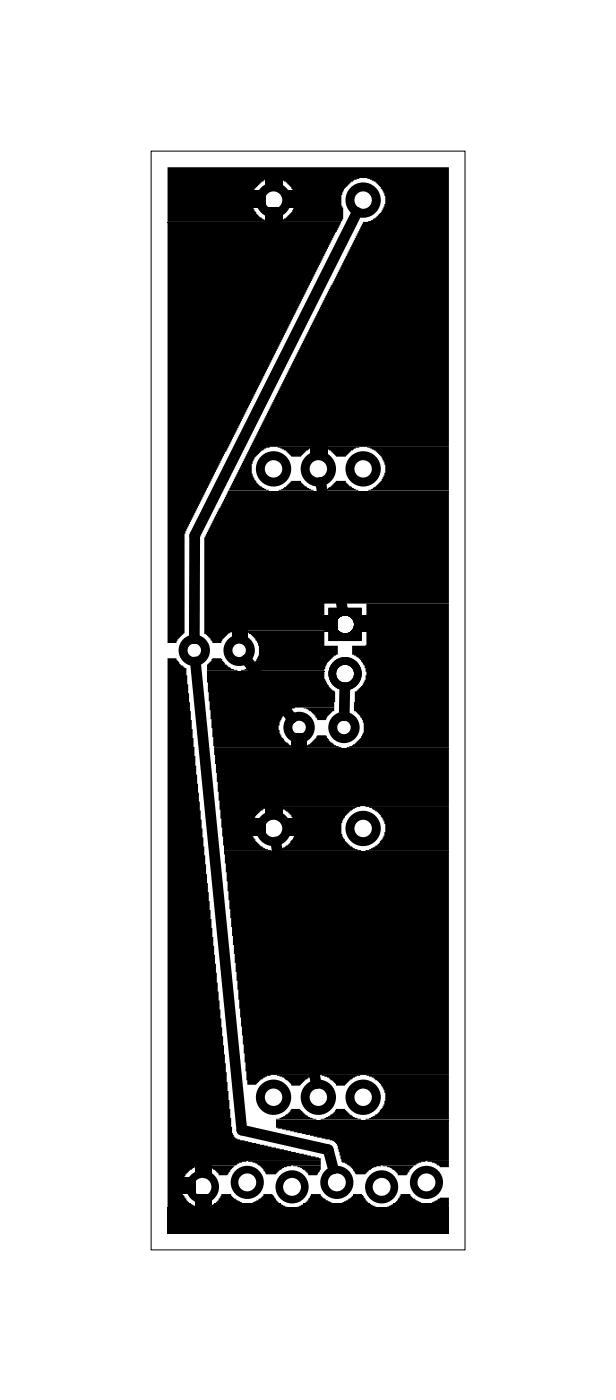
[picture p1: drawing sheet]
<svg xmlns="http://www.w3.org/2000/svg" width="35mm" height="79mm" viewBox="0 0 35 79" stroke-linecap="round" stroke-linejoin="round" font-family="sans-serif">
<path d="M8.6 8.6h17.8v62.3h-17.8zM9.5 12.6h9.9M11.7 38.1h6.7M13 27.8h12.5M12.1 42.4h13.4M12.7 48.3h12.8M9.5 68.5h16M12.1 68.2h3.8M15.6 63.5h9.9M17.2 68.2h3.8M22.3 68.2h3.2" fill="none" stroke="#000" stroke-width=".06"/>
<g fill="#000">
<path d="M14.3 10.8h.8v1h-.8zM15.1 10h1v.8h-1zM15.1 11.8h1v.8h-1zM16.1 10.8h.8v1h-.8zM9.5 12.6h9.8l-8.8 17.5v5.8l-.4 .4-.1 .2h-.5zM15.7 10.1h4.7l-.5 .2-.5 .6v.8l.1 .1v.6l-.1 .2h-3.6l.4-.2 .4-.4 .2-.4v-.5l-.4-.6-.2-.2zM9.5 9.5h16v.6h-10.2l-.5 .2-.4 .4-.1 .4v.6l.1 .3 .3 .3 .5 .3h-5.7zM20.8 10.1h4.7v15.2h-10.2l-.5 .2-.4 .4-.1 .4v.6l.1 .3 .3 .4 .5 .2h-2.2l7.6-15.2h.3l.4-.2 .3-.4 .2-.3v-.6l-.1-.3-.4-.5zM9.5 37.3h.5l.3 .4 .3 .2 2.6 26.3 .2 .3 .2 .2 4.6 1v.1h-4.2l-.4 .1-.2 .2h-2l-.4 .1-.6 .5-.1 .6 .1 .5 .2 .3 .6 .4h-1.7zM12 37.3h.5l.3 .4 .3 .2 .4 .1h-1.8v-.3l.3-.2zM13.2 35.6h.9v.9h-.9zM15.8 27.8l.4-.2 .3-.3h.6l.2 .3 .5 .2z"/>
<path d="M15.7 25.3l2.1 .1h-.3l-.4 .5h-.6l-.3-.4zM13.8 35.7h4.6v.9h.8v.5l-.3 .1-.4 .4-.1 .4h-4.7l.5-.2 .3-.3 .2-.3v-.6l-.1-.2-.4-.5zM11.7 38.1h6.7v.4l.1 .3 .3 .3 .2 .1-.1 .9h-2.2l-.3 .2-.4 .3-.2 .5v.5l.4 .5 .6 .3h-4.7zM17.6 25.2h1v.8h-1zM18.4 34.9h.8v.9h-.8zM18.3 27.8l.4-.2 .3-.3h.6l.2 .3 .5 .2zM18.3 25.3l2.1 .1h-.2l-.3 .1-.3 .4h-.6l-.3-.4zM20.1 34.9h.8v.9h-.8zM20.8 25.3h4.7v2.5h-4.6l.4-.2 .3-.3 .2-.5v-.5l-.2-.4-.3-.4zM12.9 27.9h12.6v6.3h-7.1v1.5h-5.1l-.3 .2-.4 .4-.1 .2h-.5l-.1-.3-.3-.3v-5.4zM20.8 34.2h4.7v8.2h-5.8l.4-.2 .4-.4 .1-.3v-.5l-.2-.4-.3-.3v-.5v-.6h.1l.4-.4 .1-.3 .1-.4-.3-.7-.3-.2-.2-.1v-.5h.8zM14.3 46.4h.8v1h-.8z"/>
<path d="M15.1 45.6h1v.8h-1zM16.1 46.4h.8v1h-.8zM16.5 41.6h.9v.8h-.9zM17.1 42.4l.5-.2 .4-.5h.5l.2 .4 .7 .3zM17.2 40.1h1.7v.2h-.1l-.3 .3v.2h-.5l-.1-.2-.3-.3zM15.6 45.7h4.8l-.4 .2-.4 .4-.2 .4v.6l.2 .4 .3 .3 .6 .2h-4.9l.7-.3 .3-.3 .2-.4v-.5l-.3-.5-.5-.4zM12.1 42.5h13.4v3.2h-10.2l-.4 .2-.4 .4-.2 .4v.6l.2 .4 .3 .3 .6 .2h-2.7zM20.7 45.7h4.8v2.5h-4.8l.7-.3 .3-.3 .1-.4v-.5l-.2-.5-.5-.4zM12.7 48.3h12.8v12.6h-10.2l-.5 .3-.3 .3h-.5zM10.3 66.8h.8v.9h-.8zM11.1 66h.9v.7h-.9zM11.1 67.7h.9v.8h-.9z"/>
<path d="M12.5 67.7h.6l.2 .3 .4 .2h-1.5l.3-.3zM11.5 66.1h1.8l-.2 .2-.2 .3h-.5v-.1l-.4-.3zM14.3 68.2l.5-.2 .1-.3h.5l.4 .5zM11.8 68.4l.3-.1h3.9l.3 .2zM15.6 63.4l.6-.1 .3-.3v-.1h.5l.5 .4 .4 .2zM15.7 60.9l2.2 .1-.4 .1-.5 .5h-.5l-.2-.4zM14.1 65.8h4.1v.3h-1.7l-.5 .1-.4 .4h-.5l-.4-.5zM16.6 66.1h1.6v.2l-.2 .3h-.5v-.1l-.4-.3zM17.6 67.7h.6l.1 .3 .5 .2h-1.5l.3-.3zM18.2 63.4l.5-.1 .3-.3v-.1h.6l.4 .4 .5 .2zM18.2 60.9l2.2 .1-.4 .1-.4 .5h-.6l-.2-.4zM19.4 68.2l.5-.2 .1-.3h.5l.4 .5z"/>
<path d="M16.9 68.4l.3-.1h3.8l.3 .2zM22.7 67.7h.6l.1 .3 .5 .2h-1.5l.3-.3zM21.7 66.1h1.8l-.3 .2-.1 .3h-.5v-.1l-.4-.3zM20.8 60.9h4.7v2.6h-4.8l.7-.3 .3-.4 .1-.4v-.4l-.2-.5-.4-.4zM15.6 63.5h9.9v2.3h-1.4l-.4 .1-.1 .2h-2l-.5 .1-.4 .4h-.5l-.2-.3-.3-.3a.37 .37 0 0 1-.4-.5l-.1-.5-.3-.3-3.2-.7-.1-.1zM24.2 65.8h1.3v.4h-.6l-.2-.2zM24.5 68.2l.4-.3h.6v.3zM21.9 68.4l.4-.1h3.2v.2zM9.5 68.5h16v1.4h-16z"/>
<path d="M18.6 34.5h1.9v1.8h-1.9zM19.1 35.4a.51 .51 0 0 0 1 0 .51 .51 0 0 0-1 0z"/>
<path d="M18.6 34.5h1.9v1.8h-1.9zM19.1 35.4a.51 .51 0 0 0 1 0 .51 .51 0 0 0-1 0z"/>
<path d="M18.6 34.5h1.9v1.8h-1.9zM19.1 35.4a.51 .51 0 0 0 1 0 .51 .51 0 0 0-1 0z"/>
</g>
<g fill="#000">
<circle cx="13.1" cy="10.9" r=".95"/>
<circle cx="11.4" cy="58.6" r=".95"/>
</g>
<g fill="none" stroke="#000" stroke-width=".51">
<circle cx="15.5" cy="11.3" r=".75"/>
<circle cx="20.6" cy="11.3" r=".75"/>
<circle cx="11" cy="36.9" r=".64"/>
<circle cx="13.6" cy="36.9" r=".64"/>
<circle cx="15.5" cy="26.6" r=".75"/>
<circle cx="18" cy="26.6" r=".75"/>
<circle cx="20.6" cy="26.6" r=".75"/>
<circle cx="15.5" cy="47" r=".75"/>
<circle cx="17" cy="41.2" r=".64"/>
<circle cx="19.5" cy="41.2" r=".64"/>
<circle cx="20.6" cy="47" r=".75"/>
<circle cx="15.5" cy="62.2" r=".75"/>
<circle cx="18" cy="62.2" r=".75"/>
<circle cx="20.6" cy="62.2" r=".75"/>
</g>
<g fill="none" stroke="#000" stroke-width=".43">
<circle cx="19.6" cy="38.2" r=".72"/>
<circle cx="19.6" cy="35.4" r=".72"/>
<circle cx="11.5" cy="67.3" r=".72"/>
<circle cx="14" cy="67" r=".72"/>
<circle cx="16.6" cy="67.3" r=".72"/>
<circle cx="19.1" cy="67" r=".72"/>
<circle cx="21.6" cy="67.3" r=".72"/>
<circle cx="24.2" cy="67" r=".72"/>
</g>
<path d="M20.2 12l-9.2 18.4v5.8M11.1 37.5l2.6 26.6 4.9 1.1 .3 1.1M14 37.4l2.6 3.3M18.2 27.3l1.2 7.3M19.5 39v1.6M15.6 47.7l2.3 13.7" fill="none" stroke="#000" stroke-width=".61"/>
</svg>
